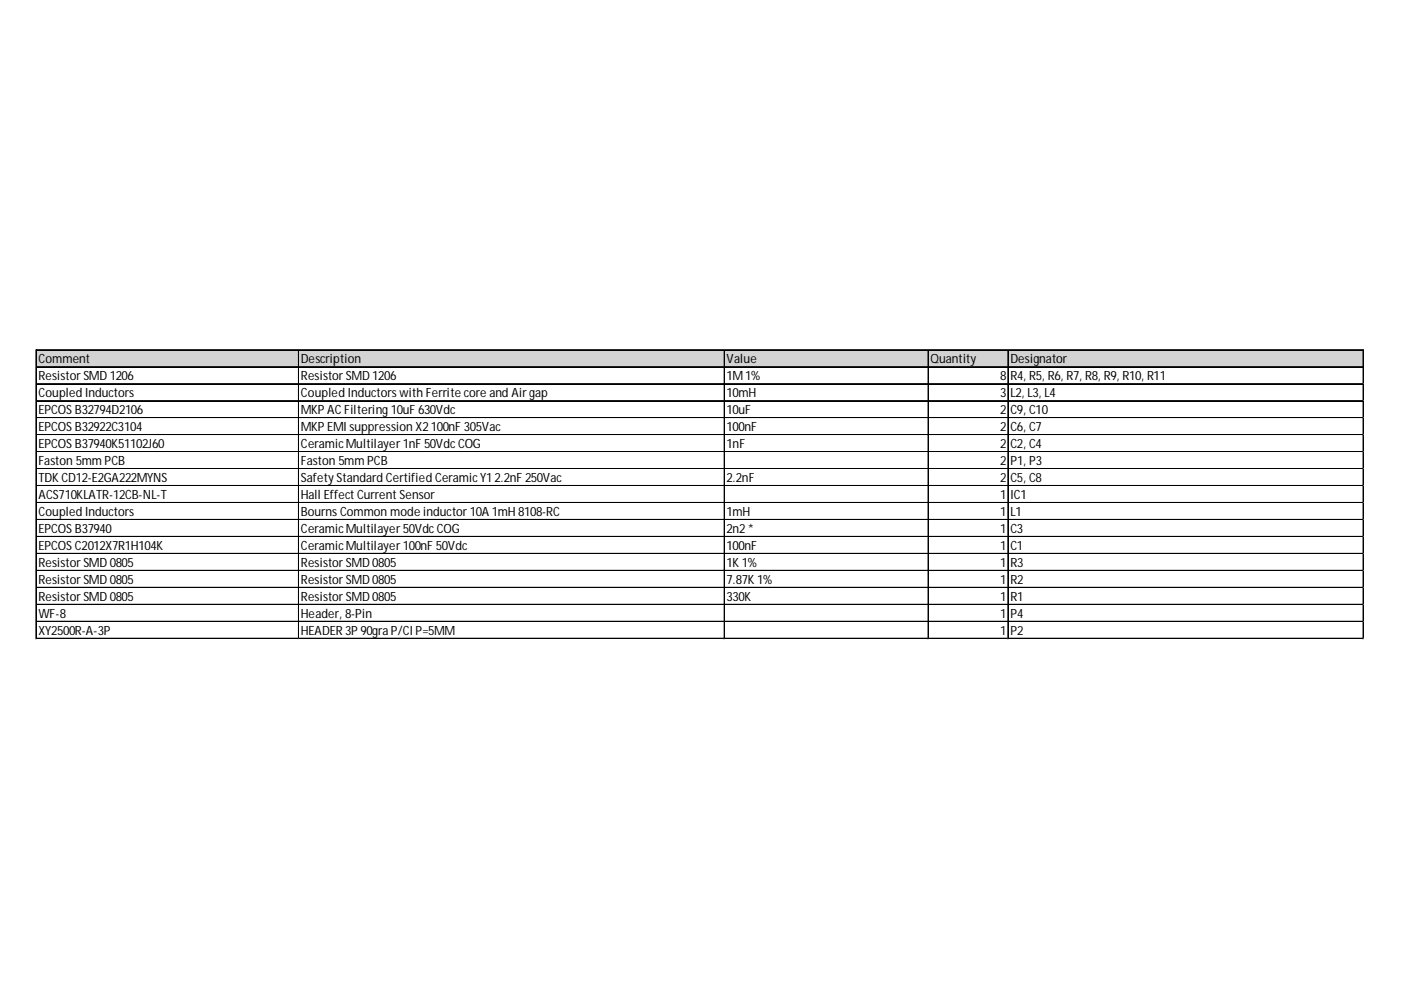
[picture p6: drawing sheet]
<svg xmlns="http://www.w3.org/2000/svg" width="297mm" height="210mm" viewBox="0 0 297 210" stroke-linecap="round" stroke-linejoin="round" font-family="sans-serif">
<defs><g id="words">
<g font-size="2.7">
<text x="8.2" y="77.1">Comment</text>
<text x="63.8" y="77.1">Description</text>
<text x="154.1" y="77.1">Value</text>
<text x="197.3" y="77.1">Quantity</text>
<text x="214.2" y="77.1">Designator</text>
<text x="8.2" y="80.7">ResistorSMD 1206</text>
<text x="63.8" y="80.7">ResistorSMD 1206</text>
<text x="154.1" y="80.7">1M1%</text>
<text x="212.1" y="80.7">8</text>
<text x="214.2" y="80.7">R4, R5, R6, R7, R8, R9, R10, R11</text>
<text x="8.2" y="84.3">Coupled Inductors</text>
<text x="8.2" y="87.9">EPCOSB32794D2106</text>
<text x="63.8" y="84.3">Coupled Inductorswith Ferrite core and Airgap</text>
<text x="63.8" y="87.9">MKPACFiltering10uF 630Vdc</text>
<text x="154.1" y="84.3">10mH</text>
<text x="154.1" y="87.9">10uF</text>
<text x="212.1" y="84.3">3</text>
<text x="212.1" y="87.9">2</text>
<text x="214.2" y="84.3">L2, L3, L4</text>
<text x="214.2" y="87.9">C9, C10</text>
<text x="8.2" y="91.5">EPCOSB32922C3104</text>
<text x="8.2" y="95.1">EPCOSB37940K51102J60</text>
<text x="63.8" y="91.5">MKPEMI suppression X2100nF 305Vac</text>
<text x="63.8" y="95.1">CeramicMultilayer1nF 50VdcCOG</text>
<text x="154.1" y="91.5">100nF</text>
<text x="154.1" y="95.1">1nF</text>
<text x="212.1" y="91.5">2</text>
<text x="212.1" y="95.1">2</text>
<text x="214.2" y="91.5">C6, C7</text>
<text x="214.2" y="95.1">C2, C4</text>
<text x="8.2" y="98.7">Faston 5mm PCB</text>
<text x="63.8" y="98.7">Faston 5mm PCB</text>
<text x="212.1" y="98.7">2</text>
<text x="214.2" y="98.7">P1, P3</text>
<text x="8.2" y="102.3">TDKCD12-E2GA222MYNS</text>
<text x="8.2" y="105.9">ACS710KLATR-12CB-NL-T</text>
<text x="63.8" y="102.3">SafetyStandard Certified CeramicY12.2nF 250Vac</text>
<text x="63.8" y="105.9">Hall EffectCurrentSensor</text>
<text x="154.1" y="102.3">2.2nF</text>
<text x="212.1" y="102.3">2</text>
<text x="212.1" y="105.9">1</text>
<text x="214.2" y="102.3">C5, C8</text>
<text x="214.2" y="105.9">IC1</text>
<text x="8.2" y="109.5">Coupled Inductors</text>
<text x="8.2" y="113.1">EPCOSB37940</text>
<text x="63.8" y="109.5">BournsCommon mode inductor10A 1mH 8108-RC</text>
<text x="63.8" y="113.1">CeramicMultilayer50VdcCOG</text>
<text x="154.1" y="109.5">1mH</text>
<text x="154.1" y="113.1">2n2*</text>
<text x="212.1" y="109.5">1</text>
<text x="212.1" y="113.1">1</text>
<text x="214.2" y="109.5">L1</text>
<text x="214.2" y="113.1">C3</text>
<text x="8.2" y="116.7">EPCOSC2012X7R1H104K</text>
<text x="63.8" y="116.7">CeramicMultilayer100nF 50Vdc</text>
<text x="154.1" y="116.7">100nF</text>
<text x="212.1" y="116.7">1</text>
<text x="214.2" y="116.7">C1</text>
<text x="8.2" y="120.3">ResistorSMD 0805</text>
<text x="8.2" y="123.9">ResistorSMD 0805</text>
<text x="63.8" y="120.3">ResistorSMD 0805</text>
<text x="63.8" y="123.9">ResistorSMD 0805</text>
<text x="154.1" y="120.3">1K1%</text>
<text x="154.1" y="123.9">7.87K1%</text>
<text x="212.1" y="120.3">1</text>
<text x="212.1" y="123.9">1</text>
<text x="214.2" y="120.3">R3</text>
<text x="214.2" y="123.9">R2</text>
<text x="8.2" y="127.5">ResistorSMD 0805</text>
<text x="8.2" y="131">WF-8</text>
<text x="63.8" y="127.5">ResistorSMD 0805</text>
<text x="63.8" y="131">Header, 8-Pin</text>
<text x="154.1" y="127.5">330K</text>
<text x="212.1" y="127.5">1</text>
<text x="212.1" y="131">1</text>
<text x="214.2" y="127.5">R1</text>
<text x="214.2" y="131">P4</text>
<text x="8.2" y="134.6">XY2500R-A-3P</text>
<text x="63.8" y="134.6">HEADER3P90gra P/CI P=5MM</text>
<text x="212.1" y="134.6">1</text>
<text x="214.2" y="134.6">P2</text>
</g>
</g></defs>
<path d="M7.7 74.3h281.4v3.6h-281.4z" fill="#d3d3d3"/>
<g fill="none" stroke="#000" stroke-width=".21">
<path d="M7.6 74.1v61.4M7.7 74.1v61.4M7.8 74.1h281.3M7.8 74.2h281.3M7.8 77.7h281.3M7.8 77.8h281.3M63.3 74.3v61.2M63.4 74.3v61.2M153.5 74.3v61.2M153.6 74.3v61.2M196.8 74.3v61.2M213.7 74.3v61.2"/>
<path d="M213.8 74.3v61.2M289 74.3v61.2M289.1 74.3v61.2M7.8 81.3h281.3M7.8 81.4h281.3M7.8 84.9h281.3M7.8 85h281.3M7.8 88.5h281.3M7.8 88.6h281.3M7.8 92.1h281.3M7.8 92.2h281.3M7.8 95.7h281.3"/>
<path d="M7.8 95.8h281.3M7.8 99.3h281.3M7.8 99.4h281.3M7.8 102.9h281.3M7.8 103h281.3M7.8 106.5h281.3M7.8 106.6h281.3M7.8 110.1h281.3M7.8 110.2h281.3M7.8 113.7h281.3M7.8 113.8h281.3M7.8 117.3h281.3"/>
<path d="M7.8 117.4h281.3M7.8 120.9h281.3M7.8 121h281.3M7.8 124.5h281.3M7.8 124.6h281.3M7.8 128.1h281.3M7.8 128.2h281.3M7.8 131.7h281.3M7.8 131.8h281.3M7.8 135.3h281.3M7.8 135.4h281.3"/>
</g>
<path d="M7.6 135.5h.1" fill="none" stroke="#e0e0e0" stroke-width=".21"/>
<path d="M7.6 135.5h.2z" fill="#e0e0e0"/>
<path d="M63.3 135.5h.1" fill="none" stroke="#e0e0e0" stroke-width=".21"/>
<path d="M63.3 135.5h.2z" fill="#e0e0e0"/>
<path d="M153.5 135.5h.1" fill="none" stroke="#e0e0e0" stroke-width=".21"/>
<path d="M153.5 135.5h.2z" fill="#e0e0e0"/>
<path d="M196.8 135.5h.1" fill="none" stroke="#e0e0e0" stroke-width=".21"/>
<path d="M196.8 135.5h.1z" fill="#e0e0e0"/>
<path d="M213.7 135.5h.1" fill="none" stroke="#e0e0e0" stroke-width=".21"/>
<path d="M213.7 135.5h.2z" fill="#e0e0e0"/>
<path d="M289 135.5h.1" fill="none" stroke="#e0e0e0" stroke-width=".21"/>
<path d="M289 135.5h.1z" fill="#e0e0e0"/>
<use href="#words"/>
</svg>
